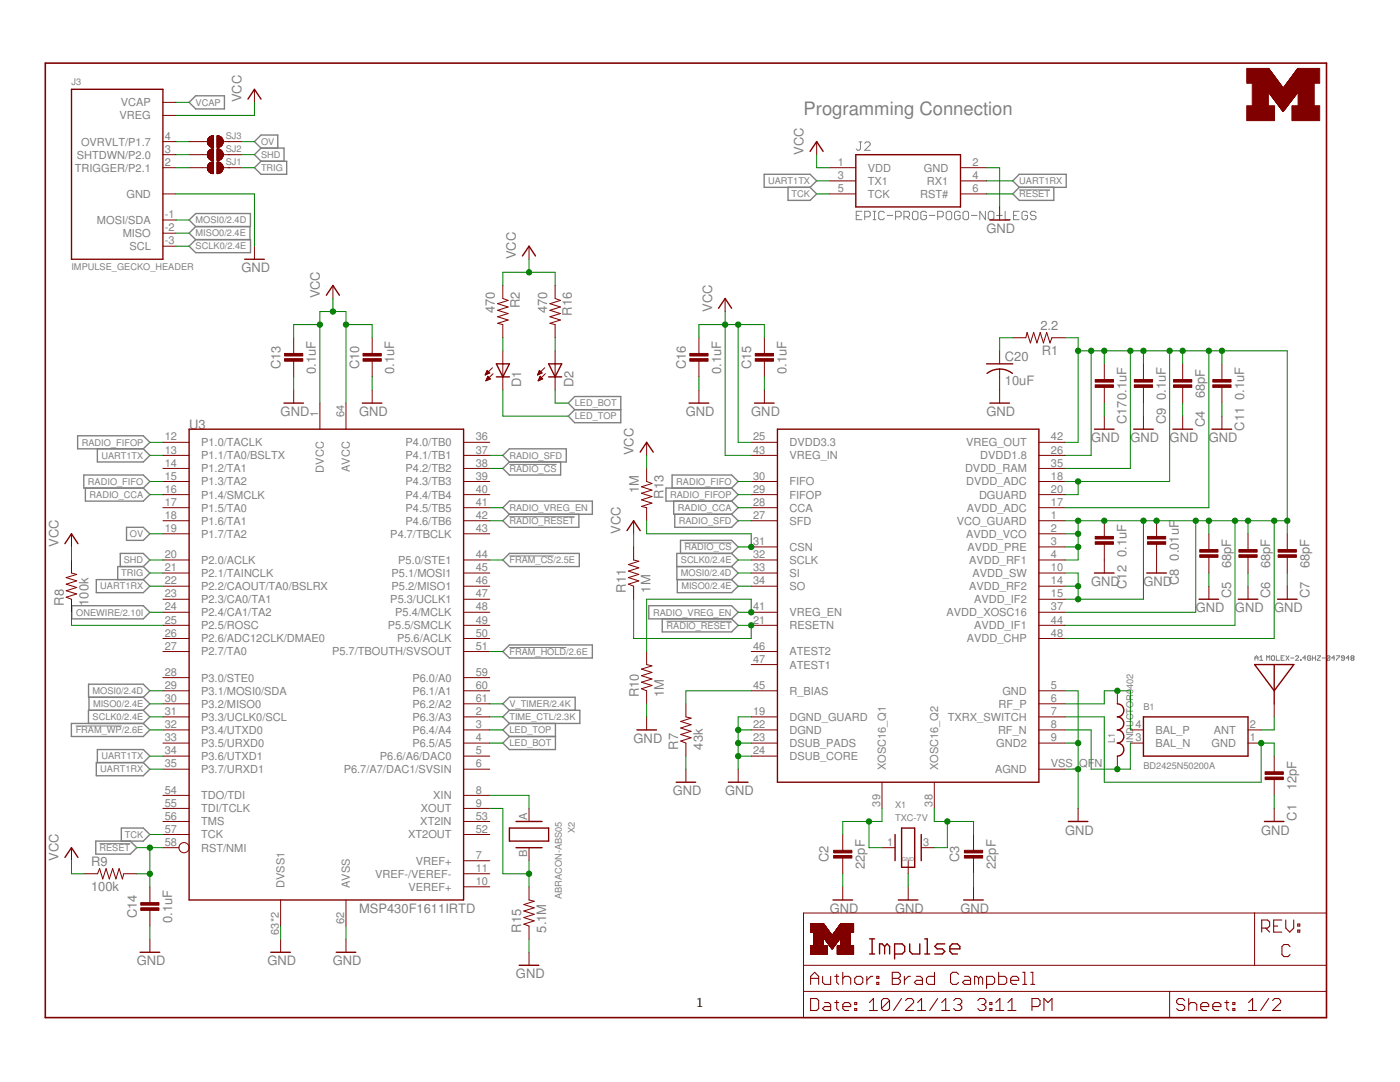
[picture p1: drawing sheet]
<svg xmlns="http://www.w3.org/2000/svg" width="279mm" height="216mm" viewBox="0 0 279 216" stroke-linecap="round" stroke-linejoin="round" font-family="sans-serif">
<defs><g id="words">
<text font-size="3.7" fill="#808080" x="160.4" y="23">Programming Connection</text>
<text font-size="2.7" x="139" y="200.9">1</text>
<g font-size="2.6" fill="#808080">
<text x="48.2" y="20.4" transform="rotate(-90 48.2 20.4)">VCC</text>
<text x="160.4" y="30.9" transform="rotate(-90 160.4 30.9)">VCC</text>
<text x="196.9" y="46.5">GND</text>
<text x="103" y="51.7" transform="rotate(-90 103 51.7)">VCC</text>
<text x="48.2" y="54.3">GND</text>
<text x="63.8" y="59.6" transform="rotate(-90 63.8 59.6)">VCC</text>
<text x="98.8" y="62.6" transform="rotate(-90 98.8 62.6)">470</text>
<text x="103.7" y="61.6" transform="rotate(-90 103.7 61.6)">R2</text>
<text x="109.2" y="62.6" transform="rotate(-90 109.2 62.6)">470</text>
<text x="114.2" y="63" transform="rotate(-90 114.2 63)">R16</text>
<text x="142.1" y="62.2" transform="rotate(-90 142.1 62.2)">VCC</text>
<text x="207.6" y="65.8">2.2</text>
<text x="200.5" y="72">C20</text>
<text x="207.9" y="70.7">R1</text>
<text x="56" y="73.7" transform="rotate(-90 56 73.7)">C13</text>
<text x="63" y="74.6" transform="rotate(-90 63 74.6)">0.1uF</text>
<text x="71.7" y="73.7" transform="rotate(-90 71.7 73.7)">C10</text>
<text x="78.7" y="74.6" transform="rotate(-90 78.7 74.6)">0.1uF</text>
<text x="104" y="77.3" transform="rotate(-90 104 77.3)">D1</text>
<text x="114.4" y="77.3" transform="rotate(-90 114.4 77.3)">D2</text>
<text x="136.9" y="73.7" transform="rotate(-90 136.9 73.7)">C16</text>
<text x="143.9" y="74.6" transform="rotate(-90 143.9 74.6)">0.1uF</text>
<text x="149.9" y="73.7" transform="rotate(-90 149.9 73.7)">C15</text>
<text x="157" y="74.6" transform="rotate(-90 157 74.6)">0.1uF</text>
<text x="200.5" y="76.9">10uF</text>
<text x="56" y="83">GND</text>
<text x="71.7" y="83">GND</text>
<text x="136.9" y="83">GND</text>
<text x="149.9" y="83">GND</text>
<text x="196.9" y="83">GND</text>
<text x="232.6" y="79.8" transform="rotate(-90 232.6 79.8)">0.1uF</text>
<text x="240.5" y="79.5" transform="rotate(-90 240.5 79.5)">68pF</text>
<text x="248.3" y="79.8" transform="rotate(-90 248.3 79.8)">0.1uF</text>
<text x="37.7" y="85.6">U3</text>
<text x="217.8" y="88.3">GND</text>
<text x="224.8" y="84.6" transform="rotate(-90 224.8 84.6)">C170.1uF</text>
<text x="225.6" y="88.3">GND</text>
<text x="232.6" y="84.7" transform="rotate(-90 232.6 84.7)">C9</text>
<text x="233.4" y="88.3">GND</text>
<text x="240.5" y="85.2" transform="rotate(-90 240.5 85.2)">C4</text>
<text x="241.2" y="88.3">GND</text>
<text x="248.3" y="85.9" transform="rotate(-90 248.3 85.9)">C11</text>
<text x="126.4" y="90.9" transform="rotate(-90 126.4 90.9)">VCC</text>
<text x="127.5" y="98.4" transform="rotate(-90 127.5 98.4)">1M</text>
<text x="132.4" y="99.5" transform="rotate(-90 132.4 99.5)">R13</text>
<text x="123.8" y="106.5" transform="rotate(-90 123.8 106.5)">VCC</text>
<text x="11.6" y="109.1" transform="rotate(-90 11.6 109.1)">VCC</text>
<text x="224.8" y="111.1" transform="rotate(-90 224.8 111.1)">0.1uF</text>
<text x="235.2" y="111.8" transform="rotate(-90 235.2 111.8)">0.01uF</text>
<text x="245.7" y="113.4" transform="rotate(-90 245.7 113.4)">68pF</text>
<text x="253.5" y="113.4" transform="rotate(-90 253.5 113.4)">68pF</text>
<text x="261.3" y="113.4" transform="rotate(-90 261.3 113.4)">68pF</text>
<text x="124.9" y="118.3" transform="rotate(-90 124.9 118.3)">R11</text>
<text x="129.8" y="118.3" transform="rotate(-90 129.8 118.3)">1M</text>
<text x="217.8" y="117">GND</text>
<text x="224.8" y="117.5" transform="rotate(-90 224.8 117.5)">C12</text>
<text x="228.2" y="117">GND</text>
<text x="235.2" y="116.8" transform="rotate(-90 235.2 116.8)">C8</text>
<text x="245.7" y="119.4" transform="rotate(-90 245.7 119.4)">C5</text>
<text x="253.5" y="119.4" transform="rotate(-90 253.5 119.4)">C6</text>
<text x="261.3" y="119.4" transform="rotate(-90 261.3 119.4)">C7</text>
<text x="12.7" y="120.9" transform="rotate(-90 12.7 120.9)">R8</text>
<text x="17.6" y="120.9" transform="rotate(-90 17.6 120.9)">100k</text>
<text x="238.6" y="122.2">GND</text>
<text x="246.5" y="122.2">GND</text>
<text x="254.3" y="122.2">GND</text>
<text x="127.5" y="139.1" transform="rotate(-90 127.5 139.1)">R10</text>
<text x="132.4" y="139.1" transform="rotate(-90 132.4 139.1)">1M</text>
<text x="126.4" y="148.3">GND</text>
<text x="135.3" y="149.6" transform="rotate(-90 135.3 149.6)">R7</text>
<text x="140.3" y="149.6" transform="rotate(-90 140.3 149.6)">43k</text>
<text x="134.3" y="158.7">GND</text>
<text x="144.7" y="158.7">GND</text>
<text x="258.7" y="157.7" transform="rotate(-90 258.7 157.7)">12pF</text>
<text x="212.5" y="166.5">GND</text>
<text x="251.7" y="166.5">GND</text>
<text x="258.7" y="163.7" transform="rotate(-90 258.7 163.7)">C1</text>
<text x="11.6" y="171.7" transform="rotate(-90 11.6 171.7)">VCC</text>
<text x="18.2" y="172.8">R9</text>
<text x="165.3" y="172.1" transform="rotate(-90 165.3 172.1)">C2</text>
<text x="172.6" y="173.4" transform="rotate(-90 172.6 173.4)">22pF</text>
<text x="191.4" y="172.1" transform="rotate(-90 191.4 172.1)">C3</text>
<text x="198.7" y="173.4" transform="rotate(-90 198.7 173.4)">22pF</text>
<text x="18.2" y="177.7">100k</text>
<text x="27.3" y="183.2" transform="rotate(-90 27.3 183.2)">C14</text>
<text x="34.3" y="184.2" transform="rotate(-90 34.3 184.2)">0.1uF</text>
<text x="71.7" y="182.2">MSP430F1611IRTD</text>
<text x="165.6" y="182.2">GND</text>
<text x="178.6" y="182.2">GND</text>
<text x="191.7" y="182.2">GND</text>
<text x="104" y="186.1" transform="rotate(-90 104 186.1)">R15</text>
<text x="109" y="186.1" transform="rotate(-90 109 186.1)">5.1M</text>
<text x="27.3" y="192.6">GND</text>
<text x="53.4" y="192.6">GND</text>
<text x="66.4" y="192.6">GND</text>
<text x="103" y="195.2">GND</text>
</g>
<g font-size="2.2" fill="#808080">
<text x="23.9" y="23.8">VREG</text>
<text x="24.1" y="21.2">VCAP</text>
<text x="16.2" y="29">OVRVLT/P1.7</text>
<text x="32.9" y="27.9">4</text>
<text x="14.9" y="34.3">TRIGGER/P2.1</text>
<text x="15.3" y="31.6">SHTDWN/P2.0</text>
<text x="32.9" y="30.5">3</text>
<text x="32.9" y="33.1">2</text>
<text x="167.2" y="33.1">1</text>
<text x="167.2" y="35.7">3</text>
<text x="173.2" y="34.3">VDD</text>
<text x="184.4" y="34.3">GND</text>
<text x="194.1" y="35.7">4</text>
<text x="194.1" y="33.1">2</text>
<text x="25.2" y="39.5">GND</text>
<text x="167.2" y="38.3">5</text>
<text x="173.2" y="36.9">TX1</text>
<text x="173.2" y="39.5">TCK</text>
<text x="183.6" y="39.5">RST#</text>
<text x="185" y="36.9">RX1</text>
<text x="194.1" y="38.3">6</text>
<text x="19.3" y="44.7">MOSI/SDA</text>
<text x="24.5" y="47.3">MISO</text>
<text x="32.9" y="43.5">-1</text>
<text x="32.9" y="46.1">-2</text>
<text x="25.8" y="49.9">SCL</text>
<text x="32.9" y="48.8">-3</text>
<text x="63.5" y="83.2" transform="rotate(-90 63.5 83.2)">1</text>
<text x="68.7" y="83.2" transform="rotate(-90 68.7 83.2)">64</text>
<text x="32.9" y="87.9">12</text>
<text x="40.1" y="89">P1.0/TACLK</text>
<text x="80.9" y="89">P4.0/TB0</text>
<text x="94.9" y="87.9">36</text>
<text x="150.3" y="87.9">25</text>
<text x="157.5" y="89">DVDD3.3</text>
<text x="192.8" y="89">VREG_OUT</text>
<text x="209.7" y="87.9">42</text>
<text x="32.9" y="90.5">13</text>
<text x="32.9" y="93.1">14</text>
<text x="32.9" y="95.7">15</text>
<text x="40.1" y="91.6">P1.1/TA0/BSLTX</text>
<text x="40.1" y="94.3">P1.2/TA1</text>
<text x="64.6" y="94.3" transform="rotate(-90 64.6 94.3)">DVCC</text>
<text x="69.8" y="94.2" transform="rotate(-90 69.8 94.2)">AVCC</text>
<text x="80.9" y="94.3">P4.2/TB2</text>
<text x="80.9" y="91.7">P4.1/TB1</text>
<text x="94.9" y="95.7">39</text>
<text x="94.9" y="93.1">38</text>
<text x="94.9" y="90.5">37</text>
<text x="150.3" y="90.5">43</text>
<text x="150.3" y="95.7">30</text>
<text x="157.5" y="91.6">VREG_IN</text>
<text x="192.6" y="94.3">DVDD_RAM</text>
<text x="195.6" y="91.7">DVDD1.8</text>
<text x="209.7" y="90.5">26</text>
<text x="209.7" y="93.1">35</text>
<text x="209.7" y="95.7">18</text>
<text x="32.9" y="98.3">16</text>
<text x="32.9" y="100.9">17</text>
<text x="40.1" y="96.9">P1.3/TA2</text>
<text x="40.1" y="99.5">P1.4/SMCLK</text>
<text x="80.9" y="99.5">P4.4/TB4</text>
<text x="80.9" y="96.9">P4.3/TB3</text>
<text x="94.9" y="100.9">41</text>
<text x="94.9" y="98.3">40</text>
<text x="150.3" y="98.3">29</text>
<text x="150.3" y="100.9">28</text>
<text x="157.5" y="96.9">FIFO</text>
<text x="157.5" y="99.5">FIFOP</text>
<text x="192.8" y="96.9">DVDD_ADC</text>
<text x="195.4" y="99.5">DGUARD</text>
<text x="209.7" y="98.3">20</text>
<text x="209.7" y="100.9">17</text>
<text x="32.9" y="103.5">18</text>
<text x="32.9" y="106.2">19</text>
<text x="40.1" y="102.1">P1.5/TA0</text>
<text x="40.1" y="104.7">P1.6/TA1</text>
<text x="40.1" y="107.3">P1.7/TA2</text>
<text x="77.9" y="107.3">P4.7/TBCLK</text>
<text x="80.9" y="104.7">P4.6/TB6</text>
<text x="80.9" y="102.1">P4.5/TB5</text>
<text x="94.9" y="106.2">43</text>
<text x="94.9" y="103.5">42</text>
<text x="150.3" y="103.5">27</text>
<text x="157.5" y="102.1">CCA</text>
<text x="157.5" y="104.7">SFD</text>
<text x="191" y="104.7">VCO_GUARD</text>
<text x="192.8" y="107.3">AVDD_VCO</text>
<text x="193" y="102.1">AVDD_ADC</text>
<text x="209.7" y="103.5">1</text>
<text x="209.7" y="106.2">2</text>
<text x="32.9" y="111.4">20</text>
<text x="32.9" y="114">21</text>
<text x="40.1" y="112.5">P2.0/ACLK</text>
<text x="79.5" y="112.5">P5.0/STE1</text>
<text x="94.9" y="114">45</text>
<text x="94.9" y="111.4">44</text>
<text x="150.3" y="108.8">31</text>
<text x="150.3" y="111.4">32</text>
<text x="150.3" y="114">33</text>
<text x="157.5" y="109.9">CSN</text>
<text x="157.5" y="112.5">SCLK</text>
<text x="193.1" y="109.9">AVDD_PRE</text>
<text x="193.4" y="112.5">AVDD_RF1</text>
<text x="209.7" y="108.8">3</text>
<text x="209.7" y="111.4">4</text>
<text x="209.7" y="114">10</text>
<text x="32.9" y="116.6">22</text>
<text x="32.9" y="119.2">23</text>
<text x="40.1" y="115.1">P2.1/TAINCLK</text>
<text x="40.1" y="117.7">P2.2/CAOUT/TA0/BSLRX</text>
<text x="78.1" y="117.7">P5.2/MISO1</text>
<text x="78.1" y="115.1">P5.1/MOSI1</text>
<text x="94.9" y="119.2">47</text>
<text x="94.9" y="116.6">46</text>
<text x="150.3" y="116.6">34</text>
<text x="157.5" y="115.1">SI</text>
<text x="157.5" y="117.7">SO</text>
<text x="193.4" y="117.7">AVDD_RF2</text>
<text x="194.1" y="115.1">AVDD_SW</text>
<text x="209.7" y="116.6">14</text>
<text x="209.7" y="119.2">15</text>
<text x="32.9" y="121.8">24</text>
<text x="32.9" y="124.4">25</text>
<text x="40.1" y="120.3">P2.3/CA0/TA1</text>
<text x="40.1" y="123">P2.4/CA1/TA2</text>
<text x="40.1" y="125.6">P2.5/ROSC</text>
<text x="77.4" y="125.6">P5.5/SMCLK</text>
<text x="77.9" y="120.3">P5.3/UCLK1</text>
<text x="78.9" y="123">P5.4/MCLK</text>
<text x="94.9" y="124.4">49</text>
<text x="94.9" y="121.8">48</text>
<text x="150.3" y="121.8">41</text>
<text x="150.3" y="124.4">21</text>
<text x="157.5" y="123">VREG_EN</text>
<text x="157.5" y="125.6">RESETN</text>
<text x="188.9" y="123">AVDD_XOSC16</text>
<text x="194.4" y="120.3">AVDD_IF2</text>
<text x="194.4" y="125.6">AVDD_IF1</text>
<text x="209.7" y="121.8">37</text>
<text x="209.7" y="124.4">44</text>
<text x="32.9" y="127">26</text>
<text x="32.9" y="129.6">27</text>
<text x="40.1" y="128.2">P2.6/ADC12CLK/DMAE0</text>
<text x="40.1" y="130.8">P2.7/TA0</text>
<text x="66.3" y="130.8">P5.7/TBOUTH/SVSOUT</text>
<text x="79.2" y="128.2">P5.6/ACLK</text>
<text x="94.9" y="129.6">51</text>
<text x="94.9" y="127">50</text>
<text x="150.3" y="129.6">46</text>
<text x="157.5" y="130.8">ATEST2</text>
<text x="193" y="128.2">AVDD_CHP</text>
<text x="209.7" y="127">48</text>
<text x="32.9" y="134.9">28</text>
<text x="32.9" y="137.5">29</text>
<text x="40.1" y="136">P3.0/STE0</text>
<text x="82.3" y="136">P6.0/A0</text>
<text x="94.9" y="137.5">60</text>
<text x="94.9" y="134.9">59</text>
<text x="150.3" y="132.2">47</text>
<text x="150.3" y="137.5">45</text>
<text x="157.5" y="133.4">ATEST1</text>
<text x="209.7" y="137.5">5</text>
<text x="32.9" y="140.1">30</text>
<text x="32.9" y="142.7">31</text>
<text x="40.1" y="138.6">P3.1/MOSI0/SDA</text>
<text x="40.1" y="141.2">P3.2/MISO0</text>
<text x="40.1" y="143.8">P3.3/UCLK0/SCL</text>
<text x="82.3" y="143.8">P6.3/A3</text>
<text x="82.3" y="141.2">P6.2/A2</text>
<text x="82.3" y="138.6">P6.1/A1</text>
<text x="94.9" y="142.7">2</text>
<text x="94.9" y="140.1">61</text>
<text x="150.3" y="142.7">19</text>
<text x="157.5" y="138.6">R_BIAS</text>
<text x="157.5" y="143.8">DGND_GUARD</text>
<text x="189.2" y="143.8">TXRX_SWITCH</text>
<text x="199.3" y="141.2">RF_P</text>
<text x="200" y="138.6">GND</text>
<text x="209.7" y="140.1">6</text>
<text x="209.7" y="142.7">7</text>
<text x="32.9" y="145.3">32</text>
<text x="32.9" y="147.9">33</text>
<text x="40.1" y="146.4">P3.4/UTXD0</text>
<text x="40.1" y="149">P3.5/URXD0</text>
<text x="82.3" y="149">P6.5/A5</text>
<text x="82.3" y="146.4">P6.4/A4</text>
<text x="94.9" y="147.9">4</text>
<text x="94.9" y="145.3">3</text>
<text x="150.3" y="145.3">22</text>
<text x="150.3" y="147.9">23</text>
<text x="157.5" y="146.4">DGND</text>
<text x="157.5" y="149">DSUB_PADS</text>
<text x="198.8" y="149">GND2</text>
<text x="199.2" y="146.4">RF_N</text>
<text x="209.7" y="145.3">8</text>
<text x="209.7" y="147.9">9</text>
<text x="226.6" y="145.3">4</text>
<text x="226.6" y="147.9">3</text>
<text x="230.6" y="146.4">BAL_P</text>
<text x="230.6" y="149">BAL_N</text>
<text x="241.8" y="149">GND</text>
<text x="242.3" y="146.4">ANT</text>
<text x="249.4" y="145.3">2</text>
<text x="249.4" y="147.9">1</text>
<text x="32.9" y="150.5">34</text>
<text x="32.9" y="153.1">35</text>
<text x="40.1" y="151.7">P3.6/UTXD1</text>
<text x="40.1" y="154.3">P3.7/URXD1</text>
<text x="68.6" y="154.3">P6.7/A7/DAC1/SVSIN</text>
<text x="75.8" y="151.7">P6.6/A6/DAC0</text>
<text x="94.9" y="153.1">6</text>
<text x="94.9" y="150.5">5</text>
<text x="150.3" y="150.5">24</text>
<text x="157.5" y="151.7">DSUB_CORE</text>
<text x="176.8" y="153.7" transform="rotate(-90 176.8 153.7)">XOSC16_Q1</text>
<text x="187.2" y="153.7" transform="rotate(-90 187.2 153.7)">XOSC16_Q2</text>
<text x="198.6" y="154.3">AGND</text>
<text x="209.7" y="153.1">VSS_</text>
<text x="215.4" y="153.1">QF</text>
<text x="218.4" y="153.1">N</text>
<text x="32.9" y="158.3">54</text>
<text x="32.9" y="160.9">55</text>
<text x="40.1" y="159.5">TDO/TDI</text>
<text x="86.5" y="159.5">XIN</text>
<text x="94.9" y="158.3">8</text>
<text x="94.9" y="160.9">9</text>
<text x="175.7" y="160.9" transform="rotate(-90 175.7 160.9)">39</text>
<text x="186.1" y="160.9" transform="rotate(-90 186.1 160.9)">38</text>
<text x="32.9" y="163.6">56</text>
<text x="32.9" y="166.2">57</text>
<text x="40.1" y="162.1">TDI/TCLK</text>
<text x="40.1" y="164.7">TMS</text>
<text x="40.1" y="167.3">TCK</text>
<text x="81.5" y="167.3">XT2OUT</text>
<text x="83.9" y="164.7">XT2IN</text>
<text x="84" y="162.1">XOUT</text>
<text x="94.9" y="163.6">53</text>
<text x="94.9" y="166.2">52</text>
<text x="105.2" y="163.6" transform="rotate(-90 105.2 163.6)">A</text>
<text x="32.9" y="168.8">58</text>
<text x="40.1" y="169.9">RST/NMI</text>
<text x="83" y="172.5">VREF+</text>
<text x="94.9" y="171.4">7</text>
<text x="94.9" y="174">11</text>
<text x="105.2" y="171" transform="rotate(-90 105.2 171)">B</text>
<text x="177" y="168.8">1</text>
<text x="184.2" y="168.8">3</text>
<text x="56.8" y="177.2" transform="rotate(-90 56.8 177.2)">DVSS1</text>
<text x="69.8" y="177.2" transform="rotate(-90 69.8 177.2)">AVSS</text>
<text x="74.8" y="175.1">VREF-/VEREF-</text>
<text x="81.5" y="177.7">VEREF+</text>
<text x="94.9" y="176.6">10</text>
<text x="68.7" y="184.4" transform="rotate(-90 68.7 184.4)">62</text>
<text x="55.6" y="186.5" transform="rotate(-90 55.6 186.5)">63*2</text>
</g>
<g font-size="1.8" fill="#808080">
<text x="14.3" y="17">J3</text>
<text x="39" y="21.1">VCAP</text>
<text x="45" y="27.7">SJ3</text>
<text x="52.1" y="28.9">OV</text>
<text x="45" y="32.9">SJ1</text>
<text x="45" y="30.3">SJ2</text>
<text x="52.1" y="31.5">SHD</text>
<text x="52.1" y="34.1">TRIG</text>
<text x="153.3" y="36.7">UART1TX</text>
<text x="158" y="39.3">TCK</text>
<text x="203.4" y="36.7">UART1RX</text>
<text x="203.4" y="39.3">RESET</text>
<text x="39" y="44.6">MOSI0/2.4D</text>
<text x="39" y="47.2">MISO0/2.4E</text>
<text x="14.3" y="53.8">IMPULSE_GECKO_HEADER</text>
<text x="39" y="49.8">SCLK0/2.4E</text>
<text x="114.7" y="83.7">LED_TOP</text>
<text x="114.7" y="81.1">LED_BOT</text>
<text x="16.3" y="88.9">RADIO_FIFOP</text>
<text x="20.2" y="91.5">UART1TX</text>
<text x="101.7" y="91.5">RADIO_SFD</text>
<text x="101.7" y="94.1">RADIO_CS</text>
<text x="17.6" y="96.7">RADIO_FIFO</text>
<text x="17.9" y="99.3">RADIO_CCA</text>
<text x="101.7" y="102">RADIO_VREG_EN</text>
<text x="133.7" y="99.4">RADIO_FIFOP</text>
<text x="135" y="96.7">RADIO_FIFO</text>
<text x="135.3" y="102">RADIO_CCA</text>
<text x="25.9" y="107.2">OV</text>
<text x="101.7" y="104.6">RADIO_RESET</text>
<text x="135.5" y="104.6">RADIO_SFD</text>
<text x="24.7" y="112.4">SHD</text>
<text x="101.7" y="112.4">FRAM_CS/2.5E</text>
<text x="135.9" y="112.4">SCLK0/2.4E</text>
<text x="136.6" y="109.8">RADIO_CS</text>
<text x="20" y="117.6">UART1RX</text>
<text x="24.2" y="115">TRIG</text>
<text x="135.9" y="115">MOSI0/2.4D</text>
<text x="136" y="117.6">MISO0/2.4E</text>
<text x="15.2" y="122.8">ONEWIRE/2.10I</text>
<text x="130.4" y="122.8">RADIO_VREG_EN</text>
<text x="133" y="125.4">RADIO_RESET</text>
<text x="101.7" y="130.7">FRAM_HOLD/2.6E</text>
<text x="18.5" y="138.5">MOSI0/2.4D</text>
<text x="18.5" y="143.7">SCLK0/2.4E</text>
<text x="18.6" y="141.1">MISO0/2.4E</text>
<text x="101.7" y="141.1">V_TIMER/2.4K</text>
<text x="101.7" y="143.7">TIME_CTL/2.3K</text>
<text x="228.2" y="141.7">B1</text>
<text x="15.1" y="146.3">FRAM_WP/2.6E</text>
<text x="101.7" y="146.3">LED_TOP</text>
<text x="101.7" y="148.9">LED_BOT</text>
<text x="222.5" y="148.3" transform="rotate(-90 222.5 148.3)">L1</text>
<text x="226.1" y="148.3" transform="rotate(-90 226.1 148.3)">I</text>
<text x="226.1" y="147.8" transform="rotate(-90 226.1 147.8)">ND</text>
<text x="226.1" y="145.1" transform="rotate(-90 226.1 145.1)">UCTOR0402</text>
<text x="20" y="154.1">UART1RX</text>
<text x="20.2" y="151.5">UART1TX</text>
<text x="228.2" y="153.5">BD2425N50200A</text>
<text x="178.6" y="161.3">X1</text>
<text x="24.9" y="167.2">TCK</text>
<text x="114.7" y="166.2" transform="rotate(-90 114.7 166.2)">X2</text>
<text x="178.6" y="163.9">TXC-7V</text>
<text x="19.9" y="169.8">RESET</text>
<text x="112.1" y="179.4" transform="rotate(-90 112.1 179.4)">ABRACON-ABS05</text>
</g>
<text font-size="1.1" fill="#808080" x="180" y="171.7">GND</text>
</g></defs>
<g fill="none" stroke="#808080" stroke-width=".2">
<path d="M171.4 28.3h.6M171.7 28.3v1.4l-.3 .3h-.2l-.3-.3M172.6 28.6l.2-.3h.6l.3 .3v.3l-1.1 1.1h1.1M203.4 37.9h6.1M170.9 43h.5M172 42.2h-1.1v1.6h1.1M172.6 43.3h.8l.3-.3v-.6l-.3-.2h-.8v1.6M174.2 42.2h.6M174.2 43.8h.6M174.5 42.2v1.6M176.5 42.4l-.3-.2h-.6l-.2 .2v1.1l.2 .3h.6l.3-.3M177 43h1.2"/>
<path d="M178.7 43.3h.9l.3-.3v-.6l-.3-.2h-.9v1.6M180.4 43.3h.9l.2-.3v-.6l-.2-.2h-.9v1.6M181 43.3l.5 .5M182.4 42.2h.5l.3 .2v1.1l-.3 .3h-.5l-.3-.3v-1.1zM184.9 42.4l-.3-.2h-.6l-.2 .2v1.1l.2 .3h.6l.3-.3v-.5h-.6M185.5 43h1.1M187.1 43.3h.9l.3-.3v-.6l-.3-.2h-.9v1.6M189.1 42.2h.6l.2 .2v1.1l-.2 .3h-.6l-.3-.3v-1.1zM191.6 42.4l-.3-.2h-.5l-.3 .2v1.1l.3 .3h.5l.3-.3v-.5h-.5M192.2 42.4l.3-.2h.5l.3 .2v1.1l-.3 .3h-.5l-.3-.3zM193.9 43h1.1M196.7 42.2v1.6l-1.2-1.6v1.6"/>
<path d="M197.2 42.4l.3-.2h.6l.3 .2v1.1l-.3 .3h-.6l-.3-.3zM198.9 43h1.1M200.6 42.2v1.6h1.1M202.3 43h.5M203.4 42.2h-1.1v1.6h1.1M205.1 42.4l-.3-.2h-.6l-.2 .2v1.1l.2 .3h.6l.3-.3v-.5h-.6M206.8 42.4l-.3-.2h-.6l-.3 .2v.3l.3 .3h.6l.3 .3v.2l-.3 .3h-.6l-.3-.3M101.7 92.7h9.4M101.7 110.9h8.8M101.7 103.1h13M136.6 108.3h9.4M101.7 129.2h11.3"/>
<path d="M133 124h13M250.4 131.3h.7M250.4 131.8v-.7l.4-.2 .3 .2v.7M251.4 131.8h.6M251.4 131.1l.3-.2v.9M252.8 131.8v-.9l.3 .2 .3-.2v.9M253.7 131l.2-.1 .5 .1v.6l-.2 .2-.5-.2zM254.7 130.9v.9h.6M255.7 131.3h.3M256.3 130.9h-.6v.9h.6M256.6 130.9l.6 .9M257.2 130.9l-.6 .9"/>
<path d="M257.6 131.3h.6M258.6 131l.1-.1 .5 .1-.6 .8h.6M259.5 131.6h.2v.2h-.2zM260.6 131.3h-.6l.5-.4v.9M261.6 131l-.2-.1-.4 .1v.6l.4 .2 .2-.5h-.3M261.9 131.3h.6M261.9 130.9v.9M262.5 130.9v.9M262.9 130.9h.6l-.6 .9h.6M263.8 131.3h.7M265.4 131l-.1-.1-.5 .1v.6M265.4 131v.6l-.1 .2-.5-.2"/>
<path d="M265.4 131l-.6 .6M266.4 131.3h-.6l.4-.4v.9M266.7 130.9h.6l-.6 .9M268.3 131.3h-.5l-.1-.2 .1-.2 .5 .1v.6l-.2 .2-.4-.2M269.3 131.3h-.7l.5-.4v.9M269.8 131.3l-.2-.2 .2-.2 .4 .1-.1 .3M269.8 131.3l-.2 .2 .2 .3 .4-.2-.1-.3M269.8 131.3h.3M15.1 144.9h9.2M19.9 168.3h6.1"/>
</g>
<g fill="none" stroke="#808080" stroke-width=".28">
<path d="M37.7 20.4l1.4-1.3h5.7v2.6h-5.7zM50.8 33.5l1.3-1.3h5.1v2.6h-5.1zM52.1 29.5l-1.3 1.4 1.3 1.3M52.1 29.5h4.6v2.7M52.1 29.5l-1.3-1.2 1.3-1.4h3.3v2.6M152.5 34.8h9.2l1.3 1.3-1.3 1.3h-9.2zM157.3 37.4v2.6h4.4l1.3-1.3-1.3-1.3M203.4 34.8h9.4v2.6h-9.4l-1.3-1.3zM203.4 37.4l-1.3 1.3 1.3 1.3h6.9v-2.6M37.7 43.9l1.4-1.3h10.9v2.6h-10.9zM39.1 47.8h10.9v2.6h-10.9l-1.4-1.3zM39.1 45.2l-1.4 1.3 1.4 1.3"/>
<path d="M49.9 45.2v2.6M114.7 79.1h9.2v5.2h-9.2l-1.3-1.3 1.3-1.3-1.3-1.3zM15.5 87h13.1l1.3 1.3-1.3 1.3h-13.1zM16.7 94.8h11.9l1.3 1.3-1.3 1.3h-11.9zM17 97.4v2.6h11.6l1.3-1.3-1.3-1.3M19.4 89.6v2.6h9.2l1.3-1.3-1.3-1.3M100.4 90.9l1.3-1.3h11.3v2.6h-11.3zM101.7 92.2l-1.3 1.3 1.3 1.3h10.2v-2.6M114.7 81.7h9.2M134.1 97.4v-2.6h11.9l1.3 1.3-1.3 1.3M134.5 100v2.6h11.5M146 97.4l1.3 1.3-1.3 1.3"/>
<path d="M146 97.4h-13.1v2.6h13.1M146 100l1.3 1.3-1.3 1.3M19.2 115.7h9.4l1.3 1.3-1.3 1.3h-9.4zM24 113.1v-2.7h4.6l1.3 1.3-1.3 1.4M25.3 105.2h3.3l1.3 1.3-1.3 1.3h-3.3zM28.6 113.1h-5.1v2.6M28.6 113.1l1.3 1.2-1.3 1.4M100.4 111.7l1.3-1.3h13.9v2.7h-13.9zM100.4 101.3l1.3-1.3h16.5v2.6h-16.5zM101.7 102.6l-1.3 1.3 1.3 1.3h13.8v-2.6M134.7 102.6v2.6h11.3l1.3-1.3-1.3-1.3M135.1 113.1v2.6h10.9"/>
<path d="M135.2 115.7v2.6h10.8l1.3-1.3-1.3-1.3M135.8 110.4v-2.6h10.2l1.3 1.3-1.3 1.3M146 110.4h-10.9v2.7h10.9M146 113.1l1.3 1.2-1.3 1.4M146 110.4l1.3 1.3-1.3 1.4M14.3 120.9h14.3l1.3 1.3-1.3 1.3h-14.3zM17.7 136.5h10.9l1.3 1.3-1.3 1.3h-10.9zM17.8 139.1v2.6M28.6 139.1l1.3 1.3-1.3 1.3M101.7 128.7h16.5v2.6h-16.5l-1.3-1.3zM129.5 120.9h16.5l1.3 1.3-1.3 1.3h-16.5zM132.2 123.5v2.6h13.8l1.3-1.3-1.3-1.3"/>
<path d="M14.2 144.4h14.4l1.3 1.2-1.3 1.4h-14.4zM19.2 152.2h9.4l1.3 1.3-1.3 1.3h-9.4zM19.4 152.2v-2.6h9.2l1.3 1.3-1.3 1.3M28.6 141.7h-10.9v2.7M28.6 141.7l1.3 1.3-1.3 1.4M101.7 141.7l-1.3-1.3 1.3-1.3h13.1v2.6M101.7 141.7h14v2.7h-14M101.7 147h9.1M101.7 141.7l-1.3 1.3 1.3 1.4M101.7 144.4l-1.3 1.2 1.3 1.4M110.8 144.4v5.2h-9.1l-1.3-1.3 1.3-1.3M24.2 167.8v-2.6h4.4l1.3 1.3-1.3 1.3h-9.5v2.6h6.9l1.3-1.3-1.3-1.3"/>
</g>
<g fill="none" stroke="#800000" stroke-width=".28">
<path d="M14.3 17.8h18.2v33.9h-18.2zM49.5 19.8l1.3-2 1.3 2M161.7 30.2l1.3-1.9 1.3 1.9M170.8 30.9h20.9v10.4h-20.9zM48.8 51.7h3.9M65.1 58.9l1.3-1.9 1.3 1.9M104.3 51.1l1.3-2 1.3 2M197.5 43.9h4M99.1 72.6h2.6l-1.3 2.6zM99.1 75.2h2.6M109.5 72.6h2.6l-1.3 2.6zM109.5 75.2h2.6"/>
<path d="M143.4 61.5l1.3-1.9 1.3 1.9M196.9 72.6h5.2M197 74.5a4.2 4.2 0 0 1 5.1 0M37.7 85.6h54.8v94h-54.8zM56.7 80.4h3.9M72.3 80.4h3.9M127.8 90.2l1.3-1.9 1.3 1.9M137.5 80.4h4M150.6 80.4h3.9M155.2 85.6h52.1v70.5h-52.1zM197.5 80.4h4M218.4 85.6h3.9"/>
<path d="M226.3 85.6h3.9M234.1 85.6h3.9M241.9 85.6h3.9M13 108.5l1.3-2 1.3 2M125.1 105.9l1.3-2 1.4 2M218.4 114.3h3.9M228.9 114.3h3.9M239.3 119.6h3.9M247.1 119.6h3.9M255 119.6h3.9M250.4 132.6h7.8l-3.9 5.2zM254.3 132.6v7.8"/>
<path d="M127.1 145.6h3.9M134.9 156.1h3.9M145.4 156.1h3.9M223 140.4a1.3 1.3 0 0 1 1.3 1.3 1.3 1.3 0 0 1-1.3 1.3 1.3 1.3 0 0 1 1.3 1.3 1.3 1.3 0 0 1-1.3 1.3 1.31 1.31 0 0 1 1.3 1.4 1.31 1.31 0 0 1-1.3 1.3 1.3 1.3 0 0 1 1.3 1.3 1.3 1.3 0 0 1-1.3 1.3M228.2 143h20.9v7.9h-20.9zM13 171.1l1.3-2 1.3 2M101.7 165.2h7.8v2.6h-7.8zM103 163.9h5.2M103 169.1h5.2M166.2 179.6h4M178.6 166.5v5.2M179.3 179.6h3.9"/>
<path d="M179.9 165.2h2.6v7.9h-2.6zM183.9 166.5v5.2M192.3 179.6h3.9M213.2 163.9h3.9M252.3 163.9h3.9M28 190h3.9M54 190h4M67.1 190h3.9M103.6 192.6h3.9M173.5 190.4h1M173.5 187.3h1M174.1 187.3v3.1"/>
<path d="M176.6 188.8l-.6-.5h-.5v2.1M176.6 188.8v1.6M176.6 188.8l.4-.5 .5 .5v1.6M178.5 190.4h1.5l.6-.6v-1l-.6-.5h-1.5v3M181.5 188.3v1.5l.6 .6h1.5v-2.1M184.6 190.4h.9M184.6 187.3h.5v3.1M188.6 188.3h-1.6l-.4 .5 .4 .5h1.1l.5 .5-.5 .6h-1.5M189.6 189.3h2v-.5l-.5-.5h-1l-.5 .5v1l.5 .6h1"/>
</g>
<g fill="none" stroke="#800000" stroke-width=".2">
<path d="M50.8 17.8v2.6M253.2 18.4l2.9 3.9M253.2 18.3h6M253.2 18.2h6M253.2 18.1h6M253.2 18h6M253.2 17.9h6M253.2 17.8h6M253.2 17.7h6M253.2 17.6h6M253.2 17.5h2.9M253.2 17.5h2.8"/>
<path d="M253.2 17.4h2.8M253.2 17.4h2.7M253.2 17.3h2.7M253.2 17.2h2.6M253.2 17.1l2.6 .1M253.2 17.1h2.6M253.2 17l2.5 .1M253.2 17h2.5M253.2 16.9h2.4M253.2 16.8h2.4M253.2 16.8h2.3M253.2 16.7l2.3 .1"/>
<path d="M253.2 16.7h2.3M253.2 16.7h2.2M253.2 16.6h2.2M253.2 16.5h2.1M253.2 16.4l2.1 .1M253.2 16.4h2M253.2 16.3l2 .1M253.2 16.3h1.9M253.2 16.2h1.9M253.2 16.1h1.8M253.2 16l1.8 .1M253.2 16h1.7"/>
<path d="M253.2 15.9h1.7M253.2 15.9h1.6M253.2 15.8h1.6M253.2 15.7l1.6 .1M253.2 15.7h1.5M253.2 15.6h1.5M253.2 15.6h1.4M253.2 15.5h1.4M253.2 15.5h1.3M253.2 15.4h1.3M253.2 13.7l2.9 3.9 2.9-3.9h.2v4.7h-6zM253.2 18.4h5.8"/>
<path d="M253.2 15.3l1.3 .1M253.2 15.3h1.2M253.2 15.2h1.2M253.2 15.2h1.1M253.2 15.1h1.1M253.2 15l1.1 .1M253.2 15h1M253.2 14.9l1 .1M253.2 14.9h.9M253.2 14.8h.9M253.2 14.8h.8M253.2 14.7h.8"/>
<path d="M253.2 14.6h.7M253.2 14.5h.6M253.2 14.4h.6M253.2 14.4h.5M253.2 14.3h.5M253.2 14.2l.5 .1M253.2 14.2h.4M253.2 14.1h.4M253.2 14.1h.3M253.2 14h.3M253.2 13.9l.2 .1M253.2 13.9h.2"/>
<path d="M253.2 13.8h.1M253.2 13.7h.1M253.2 18.5h5.7M253.3 18.5h5.6M253.3 18.6h5.6M253.4 18.6h5.4M253.4 18.7h5.4M253.4 18.8h5.3M253.5 18.8h5.2M253.6 18.9h5M253.6 19h5M253.7 19h4.8"/>
<path d="M253.7 19.1h4.8M253.8 19.2h4.6M253.8 19.3h4.6M253.9 19.3h4.4M253.9 19.4h4.4M254 19.5h4.2M254 19.5h4.1M254.1 19.6h4M254.1 19.7h3.9M254.2 19.7h3.8M254.2 19.8h3.8M254.2 19.8h3.7"/>
<path d="M254.3 19.9h3.6M256.1 17.5h3.1M256.2 17.5h3M256.2 17.4h3M256.3 17.3h2.9M256.4 17.2h2.8M256.4 17.1h2.8M256.5 17.1h2.7M256.5 17h2.7M256.6 16.9h2.6M256.6 16.8h2.6M256.7 16.8h2.5"/>
<path d="M256.7 16.7h2.5M256.8 16.7h2.4M256.8 16.6h2.4M256.9 16.5h2.3M257 16.4h2.2M257 16.3h2.2M257.1 16.3h2.1M257.1 16.2h2.1M257.2 16.1h2M257.3 16h1.9M257.3 15.9h1.9M257.4 15.9h1.8"/>
<path d="M257.4 15.8h1.8M257.5 15.7h1.7M257.5 15.6h1.7M257.6 15.6h1.6M257.6 15.5h1.6M257.7 15.5h1.5M257.7 15.4h1.5M257.8 15.3h1.4M257.8 15.2h1.4M257.9 15.2h1.3M257.9 15.1h1.3M258 15h1.2"/>
<path d="M258.1 14.9h1.1M258.1 14.8h1.1M258.2 14.8h1M258.2 14.7h1M258.3 14.6h.9M258.4 14.5h.8M258.4 14.4h.8M258.5 19.1l-4.8 .1M258.5 14.3h.7M258.6 14.2h.6M258.6 14.1h.6M258.7 14.1h.5"/>
<path d="M258.7 14h.5M258.8 14h.4M258.8 13.9h.4M258.9 13.8h.3M259 13.7h.2M259 18.4l-2.9 3.9M32.5 20.4h2.6M32.5 33.5h2.6M32.5 38.7h2.6M32.5 23h2.6M32.5 28.3h2.6M32.5 30.9h2.6"/>
<path d="M37.7 33.5h4.9M37.7 30.9h4.9M41.4 28v.4M41.4 28.4l.1 .3M41.4 28.5h1.2M41.4 28.4h1.2M41.4 28.3h1.2M41.4 28.2h1.2M41.4 28.1h1.2M41.4 28h1.2M41.4 33.3v.4M41.4 33.7l.1 .2"/>
<path d="M41.4 33.7h1.2M41.4 33.6h1.2M41.4 33.5h1.2M41.4 33.4h1.2M41.4 33.3h1.2M41.4 30.6v.5M41.4 31.1l.1 .2M41.4 31.1h1.2M41.4 31h1.2M41.4 30.9h1.2M41.4 30.8h1.2M41.4 30.7h1.2"/>
<path d="M41.4 33.8h1.2M41.4 33.2h1.2M41.4 30.6h1.2M41.4 28.6h1.2M41.4 27.9h1.2M41.4 33.1h1.2M41.4 31.2h1.2M41.4 30.5h1.2M41.5 27.9l-.1 .1M41.5 28.7l.1 .1M41.5 28.7h1.1M41.5 27.8h1.1"/>
<path d="M41.5 33.1l-.1 .2M41.5 33.9l.1 .2M41.5 33.9h1.1M41.5 33.1h1.1M41.5 30.5l-.1 .1M41.5 31.3l.2 .3M41.5 31.3h1.1M41.5 30.4h1.1M41.5 33h1.1M41.5 28.8h1.1M41.5 27.7h1.1M41.5 34h1.1"/>
<path d="M41.5 31.4h1.1M41.5 32.9h1.1M41.6 27.7l-.1 .2M41.6 28.8l.4 .5M41.6 28.8h1M41.6 27.7h1M41.6 32.9l-.1 .2M41.6 34.1l.1 .1M41.6 34.1h1M41.6 32.9h1M41.6 30.3l-.1 .2M41.6 30.3h1"/>
<path d="M41.6 28.9h1M41.6 31.5h1M41.6 30.2h1M41.6 27.6h1M41.6 34.2h1M41.6 32.8h1M41.6 31.6h1M41.6 29h1M41.6 27.5h1M41.7 30.1l.5-.3 .4-.1v2.3h-.4M41.7 27.5l-.1 .2M41.7 32.7l-.1 .2"/>
<path d="M41.7 34.2l.9 .4M41.7 34.2h.9M41.7 32.7h.9M41.7 30.1l-.1 .2M41.7 31.6l.1 .2M41.7 31.6h.9M41.7 30.1h.9M41.7 29h.9M41.7 27.5h.9M41.7 34.3h.9M41.7 31.7h.9M41.7 29.1h.9"/>
<path d="M41.7 32.6h.9M41.8 27.4h.8M41.8 29.1h.8M41.8 34.4h.8M41.8 32.6h.8M41.8 30h.8M41.8 27.3l-.1 .2M41.8 31.8l.2 .1M41.8 31.8h.8M41.8 29.2h.8M41.8 27.3h.8M41.9 34.4h.7"/>
<path d="M41.9 31.8h.7M41.9 27.3h.7M41.9 29.9h.7M41.9 29.2h.7M41.9 34.5h.7M41.9 32.5h.7M42 27.3h.6M42 27.2l-.2 .1M42 29.3l.6 .1M42 29.3h.6M42 31.9l.2 .1M42 31.9h.6"/>
<path d="M42 34.5h.6M42 29.8h.6M42 32.4h.6M42.1 29.3h.5M42.1 31.9h.5M42.1 27.2h.5M42.1 29.8h.5M42.1 34.6h.5M42.1 32.4h.5M42.1 32h.5M42.2 32.4l.4-.1v2.3M42.2 27.2h-.2"/>
<path d="M42.2 27.2h.4M42.2 32.4l-.5 .3M42.2 29.8h.4M42.2 29.4h.4M42.3 34.6h.3M42.3 32.3h.3M42.3 27.1h.3M42.4 29.4h.2M42.6 28.2l-4.9 .1M42.6 27.1v2.3M42.6 27.1l-.4 .1M43.3 33.5h4.9"/>
<path d="M43.3 28.2l4.9 .1M43.3 30.9h4.9M43.3 29.4h.2M43.3 28.8h1.1M43.3 28.6h1.2M43.3 28.5h1.2M43.3 28.4h1.2M43.3 28.3h1.2M43.3 28.2h1.2M43.3 28.1h1.2M43.3 28h1.2M43.3 27.9h1.2"/>
<path d="M43.3 27.8h1.1M43.3 27.7h1.1M43.3 27.6l1.1 .1M43.3 27.6h1M43.3 27.5h1M43.3 27.5h.9M43.3 27.4l.9 .1M43.3 27.4h.9M43.3 27.3h.8M43.3 27.3h.7M43.3 27.2l.7 .1M43.3 27.2h.5"/>
<path d="M43.3 27.1l.5 .1M43.3 27.1h.3M43.3 27.1v2.3M43.3 34h1.1M43.3 33.9h1.1M43.3 33.8h1.2M43.3 33.7h1.2M43.3 33.6h1.2M43.3 33.5h1.2M43.3 33.4h1.2M43.3 33.3h1.2M43.3 33.2h1.2"/>
<path d="M43.3 33.1h1.2M43.3 33.1h1.1M43.3 33h1.1M43.3 32.9h1.1M43.3 32.8l1 .1M43.3 32.8h1M43.3 32.7h1M43.3 32.7h.9M43.3 32.6h.9M43.3 32.6h.8M43.3 32.5l.8 .1M43.3 32.5h.7"/>
<path d="M43.3 32.4h.6M43.3 32.4h.5M43.3 32.3h.3M43.3 31.5h1M43.3 31.2h1.2M43.3 31h1.2M43.3 30.9h1.2M43.3 30.8h1.2M43.3 30.7h1.2M43.3 30.6h1.2M43.3 30.5h1.2M43.3 30.5h1.1"/>
<path d="M43.3 30.4l1.1 .1M43.3 30.4h1.1M43.3 30.3l1.1 .1M43.3 30.3h1.1M43.3 30.2h1M43.3 30.1h1M43.3 30.1h.9M43.3 30l.9 .1M43.3 30h.8M43.3 29.9l.8 .1M43.3 29.9h.7M43.3 29.8h.6"/>
<path d="M43.3 29.8h.5M43.3 29.7l.4 .1M43.6 34.6h-.3M43.7 29.4h-.4M43.8 32.4l-.5-.1v2.3M43.8 27.2h.1M43.8 32.4l.3 .2M43.8 32h-.5M43.8 34.6h-.5M43.9 29.3l-.6 .1M43.9 31.9h-.6M43.9 34.5h-.6"/>
<path d="M43.9 29.3h-.6M43.9 27.2l.2 .1M43.9 31.9l-.1 .1M44 34.5h-.7M44 29.2l-.7 .1M44 34.4h-.7M44 31.8l-.7 .1M44.1 29.2h-.8M44.1 31.8h-.8M44.1 27.3l.1 .2M44.1 32.6l.1 .1M44.1 31.8l-.2 .1"/>
<path d="M44.1 29.1h-.8M44.1 34.4h-.8M44.2 31.7h-.9M44.2 29.1h-.9M44.2 34.3h-.9M44.2 29l-.9 .1M44.2 30.1l-.3-.3-.6-.1v2.3h.5M44.2 27.5l.2 .2M44.2 34.2l-.3 .3-.6 .1M44.2 32.7l.2 .2M44.2 31.6h-.9M44.2 31.6l-.1 .2"/>
<path d="M44.2 30.1l.2 .2M44.3 34.2h-1M44.3 29h-1M44.3 31.6h-1M44.3 28.9l-1 .1M44.3 34.1h-1M44.3 31.5h-1M44.3 28.9h-1M44.4 28.8l-.5 .5M44.4 27.7v.2M44.4 34.1h-1.1M44.4 34.1l-.2 .1"/>
<path d="M44.4 32.9v.2M44.4 30.3v.2M44.4 31.4h-1.1M44.4 28.8h-1.1M44.4 28.7h-1.1M44.4 33.9l-1.1 .1M44.4 31.3h-1.1M44.4 28.7v.1M44.4 27.9l.1 .1M44.4 33.9v.2M44.4 33.1l.1 .2M44.4 31.3l-.2 .3"/>
<path d="M44.4 30.5l.1 .1M44.5 28.6h-1.2M44.5 31.2h-1.2M44.5 28.5l-1.2 .1M44.5 33.8h-1.2M44.5 31.1l-1.2 .1M44.5 28.4l-.1 .3M44.5 28v.4M44.5 30.6v.5M44.5 33.3v.4M44.5 33.7h-1.2M44.5 33.7l-.1 .2"/>
<path d="M44.5 31.1h-1.2M44.5 31.1l-.1 .2M163 28.3v2.6M165.6 33.5h5.2M165.6 36.1h5.2M165.6 38.7h5.2M191.7 33.5h5.2M191.7 36.1h5.2M191.7 38.7h5.2M254.4 20h3.4M254.4 20.1h3.3M254.5 20.2h3.2"/>
<path d="M254.6 20.3h3M254.6 20.3h2.9M254.7 20.4h2.8M254.7 20.5h2.7M254.8 20.5h2.6M254.8 20.6h2.6M254.8 20.6h2.5M254.9 20.7h2.4M254.9 20.7h2.3M255 20.8h2.2M255 20.9h2.1M255.1 20.9h2"/>
<path d="M255.1 21h1.9M255.2 21.2h1.7M255.3 21.2h1.6M255.3 21.3h1.5M255.4 21.3h1.4M255.4 21.4h1.3M255.5 21.5h1.2M255.5 21.5h1.1M255.6 21.6h1M255.7 21.7h.8M255.7 21.8h.7M255.8 21.9h.6"/>
<path d="M255.8 21.9h.5M255.9 22h.4M255.9 22.1h.3M256 22.2h.2M256 22.2h.1M256.1 22.2h.1M257 21.1h-1.8M32.5 43.9h2.6M32.5 46.5h2.6M32.5 49.1h2.6M50.8 49.1v2.6M66.4 57v2.6"/>
<path d="M100.4 57v2.6l1 .3-2.1 .7 2.1 .7-2.1 .6 2.1 .7-2.1 .6 2.1 .7-2.1 .6 1.1 .3v2.6M105.6 49.1v2.6M110.8 57v2.6l1 .3-2.1 .7 2.1 .7-2.1 .6 2.1 .7-2.1 .6 2.1 .7-2.1 .6 1.1 .3v2.6M144.7 59.6v2.6M199.5 41.3v2.6M58.6 67.4v3.1M58.6 71.8v3.4M58.6 77.8v2.6M74.3 67.4v3.1M74.3 71.8v3.4M74.3 77.8v2.6M96.9 74.8h.1"/>
<path d="M96.9 74.7h.3M97 74.5h.5M97 75.9h.2M97 74.4h.7M97.1 74.3h.5M97.1 75.8h.4M97.1 75.6h.7M97.1 74.1h.4M97.2 74h.1M97.2 75.5h.6M97.2 73.9l.5 .5-.9 .4zM97.2 75.4h.5"/>
<path d="M97.3 75.3h.2M97.3 75.1h.1M97.4 75.1l.5 .5-.9 .4zM98.3 73.4l-1.5 1.4M98.4 74.6l-1.4 1.4M100.4 70v7.8M107.3 74.8h.1M107.4 74.7h.3M107.4 74.5h.6M107.4 75.9h.3M107.5 74.4h.6M107.5 74.3h.5"/>
<path d="M107.5 75.8h.4M107.5 75.6h.7M107.6 74.1h.3M107.6 74h.2M107.6 75.5h.6M107.7 75.4h.4M107.7 73.9l.5 .5-.9 .4zM107.7 75.3h.3M107.8 75.1h.1M107.8 75.1l.5 .5-.9 .4zM108.7 73.4l-1.4 1.4M108.8 74.6l-1.4 1.4"/>
<path d="M110.8 70v7.8M139.5 67.4v3.1M139.5 71.8v3.4M139.5 77.8v2.6M152.5 67.4v3.1M152.5 71.8v3.4M152.5 77.8v2.6M199.5 70v2.6M199.5 73.6v6.8M202.1 67.4h2.6l.3-1.1 .6 2.1 .7-2.1 .6 2.1 .7-2.1 .6 2.1 .7-2.1 .6 2.1 .4-1h2.7M220.4 72.6v3.1M220.4 77v3.4"/>
<path d="M228.2 72.6v3.1M228.2 77v3.4M236 72.6v3.1M236 77v3.4M243.9 72.6v3.1M243.9 77v3.4M32.5 88.3h5.2M32.5 90.9h5.2M32.5 93.5h5.2M32.5 96.1h5.2M32.5 98.7h5.2M63.8 80.4v5.2"/>
<path d="M69 80.4v5.2M92.5 88.3h5.2M92.5 90.9h5.2M92.5 93.5h5.2M92.5 96.1h5.2M92.5 98.7h5.2M129.1 93.5v2.6l1 .4-2.1 .6 2.1 .7-2.1 .6 2.1 .7-2.1 .6 2.1 .7-2.1 .6 1.1 .3v2.6M129.1 88.3v2.6M149.9 88.3h5.3M149.9 90.9h5.3M149.9 96.1h5.3M149.9 98.7h5.3"/>
<path d="M207.3 88.3h5.3M207.3 90.9h5.3M207.3 93.5h5.3M207.3 96.1h5.3M207.3 98.7h5.3M220.4 83v2.6M228.2 83v2.6M236 83v2.6M243.9 83v2.6M14.3 106.5v2.6M14.3 111.7v2.6l1 .3-2.1 .7 2.1 .6-2.1 .7 2.1 .6-2.1 .7 2.1 .6-2.1 .7 1.1 .4v2.6M32.5 101.3h5.2"/>
<path d="M32.5 103.9h5.2M32.5 106.5h5.2M32.5 111.7h5.2M32.5 114.3h5.2M32.5 117h5.2M32.5 119.6h5.2M92.5 101.3h5.2M92.5 103.9h5.2M92.5 106.5h5.2M92.5 111.7h5.2M92.5 114.3h5.2M92.5 117h5.2"/>
<path d="M92.5 119.6h5.2M126.4 103.9v2.6M126.4 109.1v2.6l1.1 .3-2.1 .6 2.1 .7-2.1 .7 2.1 .6-2.1 .7 2.1 .6-2.1 .7 1 .4v2.6M149.9 101.3h5.3M149.9 103.9h5.3M149.9 111.7h5.3M149.9 114.3h5.3M149.9 117h5.3M149.9 109.1h5.3M207.3 101.3h5.3M207.3 103.9h5.3M207.3 106.5h5.3"/>
<path d="M207.3 111.7h5.3M207.3 114.3h5.3M207.3 117h5.3M207.3 119.6h5.3M207.3 109.1h5.3M220.4 103.9v3.1M220.4 108.4v5.9M230.8 103.9v3.1M230.8 108.4v5.9M241.3 106.5v3.1M241.3 111v3.3M241.3 117v2.6"/>
<path d="M249.1 106.5v3.1M249.1 111v3.3M249.1 117v2.6M256.9 106.5v3.1M256.9 111v3.3M256.9 117v2.6M32.5 122.2h5.2M32.5 124.8h5.2M32.5 127.4h5.2M32.5 130h5.2M32.5 135.2h5.2M32.5 137.8h5.2"/>
<path d="M92.5 122.2h5.2M92.5 124.8h5.2M92.5 127.4h5.2M92.5 130h5.2M92.5 135.2h5.2M92.5 137.8h5.2M129.1 130v2.6l1 .3-2.1 .6 2.1 .7-2.1 .6 2.1 .7-2.1 .6 2.1 .7-2.1 .6 1.1 .4v2.6M149.9 122.2h5.3M149.9 124.8h5.3M149.9 130h5.3M149.9 137.8h5.3M149.9 132.6h5.3"/>
<path d="M207.3 122.2h5.3M207.3 124.8h5.3M207.3 127.4h5.3M207.3 137.8h5.3M223 137.8v2.6M32.5 140.4h5.2M32.5 143h5.2M32.5 145.6h5.2M32.5 148.3h5.2M32.5 150.9h5.2M32.5 153.5h5.2M32.5 158.7h5.2"/>
<path d="M92.5 140.4h5.2M92.5 143h5.2M92.5 145.6h5.2M92.5 148.3h5.2M92.5 150.9h5.2M92.5 153.5h5.2M92.5 158.7h5.2M129.1 143v2.6M136.9 140.4v2.6l1 .3-2.1 .7 2.1 .6-2.1 .7 2.1 .6-2.1 .7 2.1 .6-2.1 .7 1.1 .4v2.6M136.9 153.5v2.6M147.3 153.5v2.6M149.9 143h5.3"/>
<path d="M149.9 145.6h5.3M149.9 148.3h5.3M149.9 150.9h5.3M176 156.1v5.2M186.5 156.1v5.2M207.3 140.4h5.3M207.3 143h5.3M207.3 145.6h5.3M207.3 148.3h5.3M207.3 153.5h5.3M223 150.9v2.6M225.6 145.6h2.6"/>
<path d="M225.6 148.3h2.6M249.1 145.6h2.6M249.1 148.3h2.6M254.3 140.4v2.6M254.3 150.9v3.1M254.3 155.3v3.4M14.3 169.1v2.6M16.9 174.3h2.6l.4-1 .6 2.1 .7-2.1 .6 2.1 .7-2.1 .6 2.1 .7-2.1 .6 2.1 .3-1.1h2.6M29.9 177v3.1M32.5 161.3h5.2M32.5 163.9h5.2M32.5 166.5h5.2"/>
<path d="M32.5 169.1h3.2M56 179.6v5.2M69 179.6v5.2M92.5 161.3h5.2M92.5 163.9h5.2M92.5 166.5h5.2M92.5 171.7h5.2M92.5 174.3h5.2M92.5 177h5.2M105.6 161.3v2.6M105.6 169.1v2.6M105.6 177v2.6l1 .2-2.1 .7 2.1 .6-2.1 .7 2.1 .6-2.1 .7 2.1 .6-2.1 .7 1.1 .4v2.6"/>
<path d="M168.2 166.5v3.2M168.2 171v3.3M168.2 177v2.6M176 169.1h2.6M181.3 171.7v2.6M181.3 177v2.6M183.9 169.1h2.6M194.3 166.5v3.2M194.3 171v3.3M194.3 177v2.6M215.2 161.3v2.6M254.3 161.3v2.6"/>
<path d="M29.9 181.4v3.4M29.9 187.4v2.6M56 187.4v2.6M69 187.4v2.6M105.6 190v2.6M160.4 182.2h104.3v20.9h-104.3zM160.4 197.8h104.3M160.4 192.6h104.3M161.8 190.4h3.2M161.8 190.3h3.2M161.8 190.2h3.2M161.8 190.1h3.2"/>
<path d="M161.8 190h3.2M161.8 189.9h3.2M161.8 189.8h3.2M161.8 189.7h3.2M161.8 189.6h3.2M161.8 189.5h3.2M161.8 189.4h3.2M161.8 189.3h3.2M161.8 189.2h3.2M161.8 189.1h3.2M161.8 189h3.2M161.8 188.9h3.2"/>
<path d="M161.8 188.8h3.2M161.8 188.7h3.2M161.8 186l3.8 .1M161.8 186h3.8M161.8 185.9l3.8 .1M161.8 185.9h3.7M161.8 185.8l3.7 .1M161.8 185.8h3.7M161.8 185.7h3.6M161.8 185.6l3.6 .1M161.8 185.6h3.5M161.8 185.5l3.5 .1"/>
<path d="M161.8 185.5h3.4M161.8 185.4h3.4M161.8 185.3l3.3 .1M161.8 185.3h3.3M161.8 185.2l3.3 .1M161.8 185.2h3.2M161.8 185.1h3.2M161.8 185l3.1 .1M161.8 185h3.1M161.8 184.9l3 .1M161.8 184.9h3M161.8 184.8h3"/>
<path d="M161.8 184.8h2.9M161.8 184.7l2.9 .1M161.8 184.7h2.9M161.8 184.6h2.8M161.8 184.5l2.7 .1M161.8 184.5h2.7M161.8 184.4l2.7 .1M161.8 184.4h2.6M161.8 184.3l2.6 .1M161.8 184.3h2.6M161.8 190.5h.7M162.4 188.6h1.9"/>
<path d="M162.4 188.5h1.9M162.4 188.4h1.9M162.4 188.3h1.9M162.4 188.2h1.9M162.4 188.1h1.9M162.4 188h1.9M162.4 187.9h1.9M162.4 187.8h1.9M162.4 187.7h1.9M162.4 187.6h1.9M162.4 187.5h1.9M162.4 187.4h1.9"/>
<path d="M162.4 187.3h1.9M162.4 187.2h1.9M162.4 187.1h1.9M162.4 187.1h5.4M162.4 187h7.3M162.4 186.9h7.3M162.4 186.8h7.3M162.4 186.7h7.3M162.4 186.6h7.3M162.4 186.6h3.6M162.4 186.5h3.6M162.4 186.4l3.5 .1"/>
<path d="M162.4 186.4h3.5M162.4 186.3l3.4 .1M162.4 186.3h3.4M162.4 186.2l3.4 .1M162.4 186.2h3.3M162.4 186.1l3.3 .1M162.4 186.1h3.3M164.4 187.1h3.3M164.4 187.2h3.3M164.5 187.3h3.1M164.6 187.3h3M164.6 187.4h2.9"/>
<path d="M164.7 187.5h2.8M164.7 187.5h2.7M164.8 187.6h2.6M164.8 187.6h2.5M164.8 187.7h2.5M164.9 187.8h2.3M165 187.9h2.1M165 188h2.1M165.1 188h2M165.1 188.1h1.9M165.2 188.2h1.7M165.2 188.3h1.7"/>
<path d="M165.3 188.4h1.5M165.4 188.4h1.4M165.4 188.5h1.3M165.5 188.6h1.2M165.5 188.7h1.1M165.6 188.7h1M165.6 188.8h.9M165.7 188.8h.8M165.7 188.9h.8M165.7 188.9h.7M165.8 189h.6M165.8 189h.5"/>
<path d="M165.8 189.1h.5M165.9 189.1h.4M165.9 189.2h.3M166 189.3h.1M166.1 186.6h3.6M166.2 189.3h-.2M166.2 186.6h3.5M166.2 186.5h3.5M166.2 186.4h3.5M166.3 186.4h3.4M166.3 186.3h3.4M166.4 186.3h3.3"/>
<path d="M166.4 186.2h3.3M166.5 186.2h3.2M166.5 186.1h3.2M166.6 186h3.7M166.6 188.6l-1.1 .1M166.6 185.9h3.7M166.7 185.9h3.6M166.7 185.8h3.6M166.8 185.7h3.5M166.9 188.3l-1.6 .1M166.9 185.6h3.4M166.9 185.5h3.4"/>
<path d="M167 188.2h-1.8M167 185.5h3.3M167 185.4h3.3M167.1 185.3h3.2M167.1 190.4h3.2M167.1 190.3h3.2M167.1 190.2h3.2M167.1 190.1h3.2M167.1 190h3.2M167.1 189.9h3.2M167.1 189.8h3.2M167.1 189.7h3.2"/>
<path d="M167.1 189.6h3.2M167.1 189.5h3.2M167.1 189.4h3.2M167.1 189.3h3.2M167.1 189.2h3.2M167.1 189.1h3.2M167.1 189h3.2M167.1 188.9h3.2M167.1 188.8h3.2M167.1 188.7h3.2M167.1 185.2h3.2M167.2 185.2h3.1"/>
<path d="M167.2 187.9h-2.2M167.2 185.1h3.1M167.3 185h3M167.4 184.9h2.9M167.4 184.8h2.9M167.5 184.7h2.8M167.5 187.4l-2.8 .1M167.6 184.6h2.7M167.6 187.2l-3.1 .1M167.6 184.5h2.7M167.7 184.5h2.6M167.7 187.1v.1"/>
<path d="M167.7 184.4h2.6M167.8 188.7h.1M167.8 184.3h2.5M167.8 188.6h1.9M167.8 188.5h1.9M167.8 188.4h1.9M167.8 188.3h1.9M167.8 188.2h1.9M167.8 188.1h1.9M167.8 188h1.9M167.8 187.9h1.9M167.8 187.8h1.9"/>
<path d="M167.8 187.7h1.9M167.8 187.6h1.9M167.8 187.5h1.9M167.8 187.4h1.9M167.8 187.3h1.9M167.8 187.2h1.9M167.8 187.1h1.9M169.7 187h-7.3M169.8 186v.1M170.3 186l-3.8 .1M233.4 197.8v5.3M250.4 182.2v10.4"/>
<circle cx="36.7" cy="169.1" r="1.02"/>
</g>
<g fill="#800000" stroke="#800000" stroke-width=".2">
<path d="M248.8 13.7h4.4v2.9h-4.4z"/>
<path d="M249.9 16.6h3.2v4.5h-3.2z"/>
<path d="M248.8 21.1h5.6v3h-5.6z"/>
<path d="M257.8 21.1h5.6v3h-5.6z"/>
<path d="M259.1 16.6h3.2v4.5h-3.2z"/>
<path d="M259 13.7h4.4v2.9h-4.4z"/>
<path d="M72.5 70.5h3.6v.5h-3.6z"/>
<path d="M72.5 71.6h3.6v.5h-3.6z"/>
<path d="M56.8 70.5h3.6v.5h-3.6z"/>
<path d="M56.8 71.6h3.6v.5h-3.6z"/>
<path d="M28.1 180.1h3.6v.5h-3.6z"/>
<path d="M28.1 181.1h3.6v.6h-3.6z"/>
<path d="M150.7 70.5h3.7v.5h-3.7z"/>
<path d="M150.7 71.6h3.7v.5h-3.7z"/>
<path d="M137.7 70.5h3.6v.5h-3.6z"/>
<path d="M137.7 71.6h3.6v.5h-3.6z"/>
<path d="M218.6 75.7h3.6v.5h-3.6z"/>
<path d="M218.6 76.8h3.6v.5h-3.6z"/>
<path d="M226.4 75.7h3.6v.5h-3.6z"/>
<path d="M226.4 76.8h3.6v.5h-3.6z"/>
<path d="M234.2 75.7h3.6v.5h-3.6z"/>
<path d="M234.2 76.8h3.6v.5h-3.6z"/>
<path d="M242 75.7h3.7v.5h-3.7z"/>
<path d="M242 76.8h3.7v.5h-3.7z"/>
<path d="M218.6 107h3.6v.5h-3.6z"/>
<path d="M218.6 108.1h3.6v.5h-3.6z"/>
<path d="M229 107h3.6v.5h-3.6z"/>
<path d="M229 108.1h3.6v.5h-3.6z"/>
<path d="M239.4 109.7h3.7v.5h-3.7z"/>
<path d="M239.4 110.7h3.7v.5h-3.7z"/>
<path d="M247.2 109.7h3.7v.5h-3.7z"/>
<path d="M247.2 110.7h3.7v.5h-3.7z"/>
<path d="M255.1 109.7h3.6v.5h-3.6z"/>
<path d="M255.1 110.7h3.6v.5h-3.6z"/>
<path d="M166.4 169.7h3.6v.5h-3.6z"/>
<path d="M166.4 170.7h3.6v.5h-3.6z"/>
<path d="M192.5 169.7h3.6v.5h-3.6z"/>
<path d="M192.5 170.7h3.6v.5h-3.6z"/>
<path d="M252.5 154h3.6v.5h-3.6z"/>
<path d="M252.5 155h3.6v.6h-3.6z"/>
</g>
<path d="M9 12.6h255.7v190.5h-255.7z" fill="none" stroke="#800000" stroke-width=".32"/>
<g fill="none" stroke="#800000" stroke-width=".21">
<path d="M161.8 196.4v-1.6l.8-.8 .8 .8v1.6M161.8 199.2h1.2l.4 .4v1.7l-.4 .3h-1.2zM161.8 195.2h1.6M164.2 194.8v1.2l.4 .4h1.2v-1.6M166.6 194.8h.8M167 194.4v1.6l.4 .4M167 199.6v1.7l.4 .3M168.2 194v2.4M168.2 195.2l.4-.4h.8l.4 .4v1.2M171 194.8h.8l.4 .4v.8l-.4 .4h-.8l-.4-.4v-.8zM173 194.8v1.6M174.2 194.8h-.4l-.8 .8"/>
<path d="M175 194.8h.4v.4h-.4zM175 196h.4v.4h-.4zM177.5 199.6v1.7l-.4 .3h-.8l-.4-.3M177.5 199.6l-.4-.4h-.8l-.4 .4v1.7M177.5 199.6l-1.6 1.7M178.1 195.2h1.2M178.1 194h1.2l.4 .4v.4l-.4 .4 .4 .4v.4l-.4 .4h-1.2zM179.9 199.2l-1.6 2.4M180.5 194.8v1.6M180.7 199.6l.4-.4h.8l.4 .4v.4l-1.6 1.6h1.6M181.7 194.8h-.4l-.8 .8M182.9 194.8h.8l.4 .4v1.2h-1.2l-.4-.4 .4-.4h1.2"/>
<path d="M186.5 194v2.4h-1.2l-.4-.4v-.8l.4-.4h1.2M187.1 199.2l-1.6 2.4M190.3 199.6l.4-.4h.8l.4 .4v.4l-.4 .4M191.3 194.4l-.4-.4h-.8l-.4 .4v1.6l.4 .4h.8l.4-.4M192.5 194.8h.8l.4 .4v1.2h-1.2l-.4-.4 .4-.4h1.2M195.1 199.6l.4-.4h.8l.4 .4v.4l-.4 .4M195.3 195.2l-.4-.4h-.4v1.6M195.3 195.2v1.2M195.3 195.2l.4-.4 .4 .4v1.2M196.9 196.4h1.2l.4-.4v-.8l-.4-.4h-1.2v2.4M199.3 194v2.4h1.2l.4-.4v-.8l-.4-.4h-1.2M201.7 195.6h1.6v-.4l-.4-.4h-.8l-.4 .4v.8l.4 .4h.8"/>
<path d="M204.1 196.4h.8M204.1 194h.4v2.4M205.7 196.4h.8M205.7 194h.4v2.4M236.4 199.6l-.4-.4h-.8l-.4 .4v.4l.4 .4h.8l.4 .5v.4l-.4 .3h-.8l-.4-.3M237.2 199.2v2.4M244.8 199.6v1.7l.4 .3M251.8 185.2h1.2l.4-.4v-.8l-.4-.4h-1.2v2.4M252.6 185.2l.8 .8M253.2 199.2l-1.6 2.4M254 199.6l.4-.4h.8l.4 .4v.4l-1.6 1.6h1.6M254.2 184.8h.8"/>
<path d="M255.8 183.6h-1.6v2.4h1.6M256.6 183.6v1.6l.8 .8 .8-.8v-1.6M257.5 188.9l-.5-.4h-.8l-.4 .4v1.6l.4 .4h.8l.5-.4M259 185.6h.4v.4h-.4zM259 184.4h.4v.4h-.4zM164.6 200h.8l.4 .4v1.2h-1.2l-.4-.3 .4-.4h1.2M166.6 200h.8M168.2 200.9h1.6v-.5l-.4-.4h-.8l-.4 .4v.9l.4 .3h.8M170.6 201.3h.4v.3h-.4zM170.6 200h.4v.4h-.4zM173.5 201.6h1.6M173.5 200l.8-.8v2.4"/>
<path d="M183.1 201.6h1.6M183.1 200l.8-.8v2.4M187.9 201.6h1.6M187.9 200l.8-.8v2.4M191.1 200.4h.4M191.5 200.4l.4 .5v.4l-.4 .3h-.8l-.4-.3M195.9 200.4h.4M196.3 200.4l.4 .5v.4l-.4 .3h-.8l-.4-.3M197.5 201.3h.5v.3h-.5zM197.5 200h.5v.4h-.5zM198.7 201.6h1.6M198.7 200l.8-.8v2.4"/>
<path d="M201.1 201.6h1.7M201.1 200l.9-.8v2.4M206 200.9h1.2l.4-.5v-.8l-.4-.4h-1.2v2.4M208.3 201.6v-2.4l.8 .8 .9-.8v2.4M237.2 200.4l.4-.4h.8l.4 .4v1.2M239.6 200.9h1.6v-.5l-.4-.4h-.8l-.4 .4v.9l.4 .3h.8M242 200.9h1.6v-.5l-.4-.4h-.8l-.4 .4v.9l.4 .3h.8M244.4 200h.8M246 201.3h.4v.3h-.4zM246 200h.4v.4h-.4zM249.2 201.6h1.6M249.2 200l.8-.8v2.4"/>
</g>
<g fill="none" stroke="#008000" stroke-width=".2">
<path d="M35.1 38.7h15.7v10.4M35.1 33.5h2.6M35.1 20.4h2.6M35.1 30.9h2.6M35.1 28.3h2.6M48.2 33.5h2.6M48.2 30.9h2.6M48.2 28.3h2.6M50.8 20.4v2.6h-15.7M163 38.7h2.6M163 30.9v2.6h2.6M163 36.1h2.6"/>
<path d="M196.9 38.7h5.2M196.9 33.5h2.6v7.8M196.9 36.1h5.2M35.1 43.9h2.6M35.1 46.5h2.6M35.1 49.1h2.6M66.4 59.6v2.6M100.4 57v-2.7h10.4v2.7M105.6 51.7v2.6M58.6 75.2v2.6M63.8 64.8h-5.2v2.6M69 64.8h5.3v2.6"/>
<path d="M74.3 75.2v2.6M100.4 67.4v2.6M100.4 77.8v5.2h13M110.8 67.4v2.6M110.8 77.8v2.6h2.6M139.5 67.4v-2.6h13v2.6M139.5 75.2v2.6M144.7 62.2v28.7h5.2M147.3 64.8v23.5h2.6M152.5 75.2v2.6M202.1 67.4h-2.6v2.6M212.6 67.4h2.6v20.9h-2.6"/>
<path d="M215.2 70h41.7v36.5M217.8 70v20.9h-5.2M220.4 70v2.6M225.6 70v23.5h-13M228.2 70v2.6M233.4 70v26.1h-20.8M236 70v2.6M241.3 70v31.3h-28.7M243.9 70v2.6M29.9 88.3h2.6M29.9 90.9h2.6M29.9 98.7h2.6"/>
<path d="M29.9 96.1h2.6M63.8 80.4v-18.2h5.2v18.2M97.7 90.9h2.7M97.7 93.5h2.7M129.1 90.9v2.6M147.3 98.7h2.6M147.3 96.1h2.6M215.2 96.1v2.6h-2.6M220.4 80.4v2.6M228.2 80.4v2.6M236 80.4v2.6M243.9 80.4v2.6"/>
<path d="M14.3 109.1v2.6M29.9 111.7h2.6M29.9 114.3h2.6M29.9 117h2.6M29.9 106.5h2.6M97.7 111.7h2.7M97.7 101.3h2.7M97.7 103.9h2.7M126.4 106.5v2.6M126.4 119.6v7.8h23.5v-2.6h-2.6M129.1 103.9v2.6h20.8v2.6h-2.6M147.3 111.7h2.6"/>
<path d="M147.3 114.3h2.6M147.3 101.3h2.6M147.3 117h2.6M147.3 103.9h2.6M212.6 114.3h2.6v5.3M212.6 117h2.6M212.6 103.9h44.3M212.6 109.1h2.6M212.6 106.5h2.6M215.2 103.9v7.8h-2.6M228.2 103.9v15.7h-15.6M238.6 103.9v18.3h-26"/>
<path d="M241.3 103.9v2.6M241.3 114.3v2.7M246.5 103.9v20.9h-33.9M249.1 103.9v2.6M249.1 114.3v2.7M254.3 103.9v23.5h-41.7M256.9 114.3v2.7M14.3 122.2v2.6h18.2M29.9 137.8h2.6M29.9 122.2h2.6M97.7 130h2.7M147.3 122.2h2.6v-2.6h-20.8v10.4"/>
<path d="M149.9 137.8h-13v2.6M212.6 137.8h2.6v23.5M29.9 153.5h2.6M29.9 143h2.6M29.9 145.6h2.6M29.9 150.9h2.6M29.9 140.4h2.6M97.7 148.3h2.7M97.7 143h2.7M97.7 145.6h2.7M97.7 158.7h7.9v2.6M97.7 140.4h2.7"/>
<path d="M129.1 140.4v2.6M136.9 150.9v2.6M147.3 148.3h2.6M147.3 145.6h2.6M147.3 150.9h2.6M149.9 143h-2.6v10.5M212.6 140.4h7.8v-2.6h5.2v7.8M212.6 143h7.8v13.1h31.3v-7.8h2.6v2.6M212.6 148.3h2.6M212.6 153.5h2.6M212.6 145.6h5.2v7.9h7.8v-5.2M254.3 143v2.6h-2.6"/>
<path d="M254.3 158.7v2.6M14.3 171.7v2.6h2.6M27.3 174.3h2.6M27.3 169.1h5.2M29.9 169.1v7.9M29.9 166.5h2.6M97.7 161.3h2.7v13h5.2M105.6 171.7v5.3M168.2 174.3v2.7M173.4 163.9v5.2h2.6M176 161.3v2.6h-7.8v2.6M181.3 174.3v2.7"/>
<path d="M186.5 161.3v2.6h7.8v2.6M189.1 163.9v5.2h-2.6M194.3 174.3v2.7M29.9 184.8v2.6M56 184.8v2.6M69 184.8v2.6M105.6 187.4v2.6"/>
</g>
<g fill="#008000" stroke="#008000" stroke-width=".2">
<circle cx="215.2" cy="148.3" r=".53"/>
<circle cx="215.2" cy="153.5" r=".53"/>
<circle cx="147.3" cy="145.6" r=".53"/>
<circle cx="147.3" cy="148.3" r=".53"/>
<circle cx="147.3" cy="150.9" r=".53"/>
<circle cx="63.8" cy="64.8" r=".53"/>
<circle cx="69" cy="64.8" r=".53"/>
<circle cx="66.4" cy="62.2" r=".53"/>
<circle cx="144.7" cy="64.8" r=".53"/>
<circle cx="147.3" cy="64.8" r=".53"/>
<circle cx="105.6" cy="54.3" r=".53"/>
<circle cx="29.9" cy="174.3" r=".53"/>
<circle cx="29.9" cy="169.1" r=".53"/>
<circle cx="149.9" cy="109.1" r=".53"/>
<circle cx="149.9" cy="122.2" r=".53"/>
<circle cx="149.9" cy="124.8" r=".53"/>
<circle cx="220.4" cy="70" r=".53"/>
<circle cx="225.6" cy="70" r=".53"/>
<circle cx="217.8" cy="70" r=".53"/>
<circle cx="215.2" cy="70" r=".53"/>
<circle cx="215.2" cy="96.1" r=".53"/>
<circle cx="228.2" cy="70" r=".53"/>
<circle cx="233.4" cy="70" r=".53"/>
<circle cx="236" cy="70" r=".53"/>
<circle cx="241.3" cy="70" r=".53"/>
<circle cx="243.9" cy="70" r=".53"/>
<circle cx="256.9" cy="103.9" r=".53"/>
<circle cx="254.3" cy="103.9" r=".53"/>
<circle cx="249.1" cy="103.9" r=".53"/>
<circle cx="246.5" cy="103.9" r=".53"/>
<circle cx="241.3" cy="103.9" r=".53"/>
<circle cx="215.2" cy="117" r=".53"/>
<circle cx="215.2" cy="119.6" r=".53"/>
<circle cx="238.6" cy="103.9" r=".53"/>
<circle cx="230.8" cy="103.9" r=".53"/>
<circle cx="215.2" cy="106.5" r=".53"/>
<circle cx="215.2" cy="109.1" r=".53"/>
<circle cx="215.2" cy="103.9" r=".53"/>
<circle cx="228.2" cy="103.9" r=".53"/>
<circle cx="220.4" cy="103.9" r=".53"/>
<circle cx="251.7" cy="148.3" r=".53"/>
<circle cx="223" cy="153.5" r=".53"/>
<circle cx="223" cy="137.8" r=".53"/>
<circle cx="189.1" cy="163.9" r=".53"/>
<circle cx="173.4" cy="163.9" r=".53"/>
<circle cx="105.6" cy="174.3" r=".53"/>
</g>
<use href="#words"/>
</svg>
